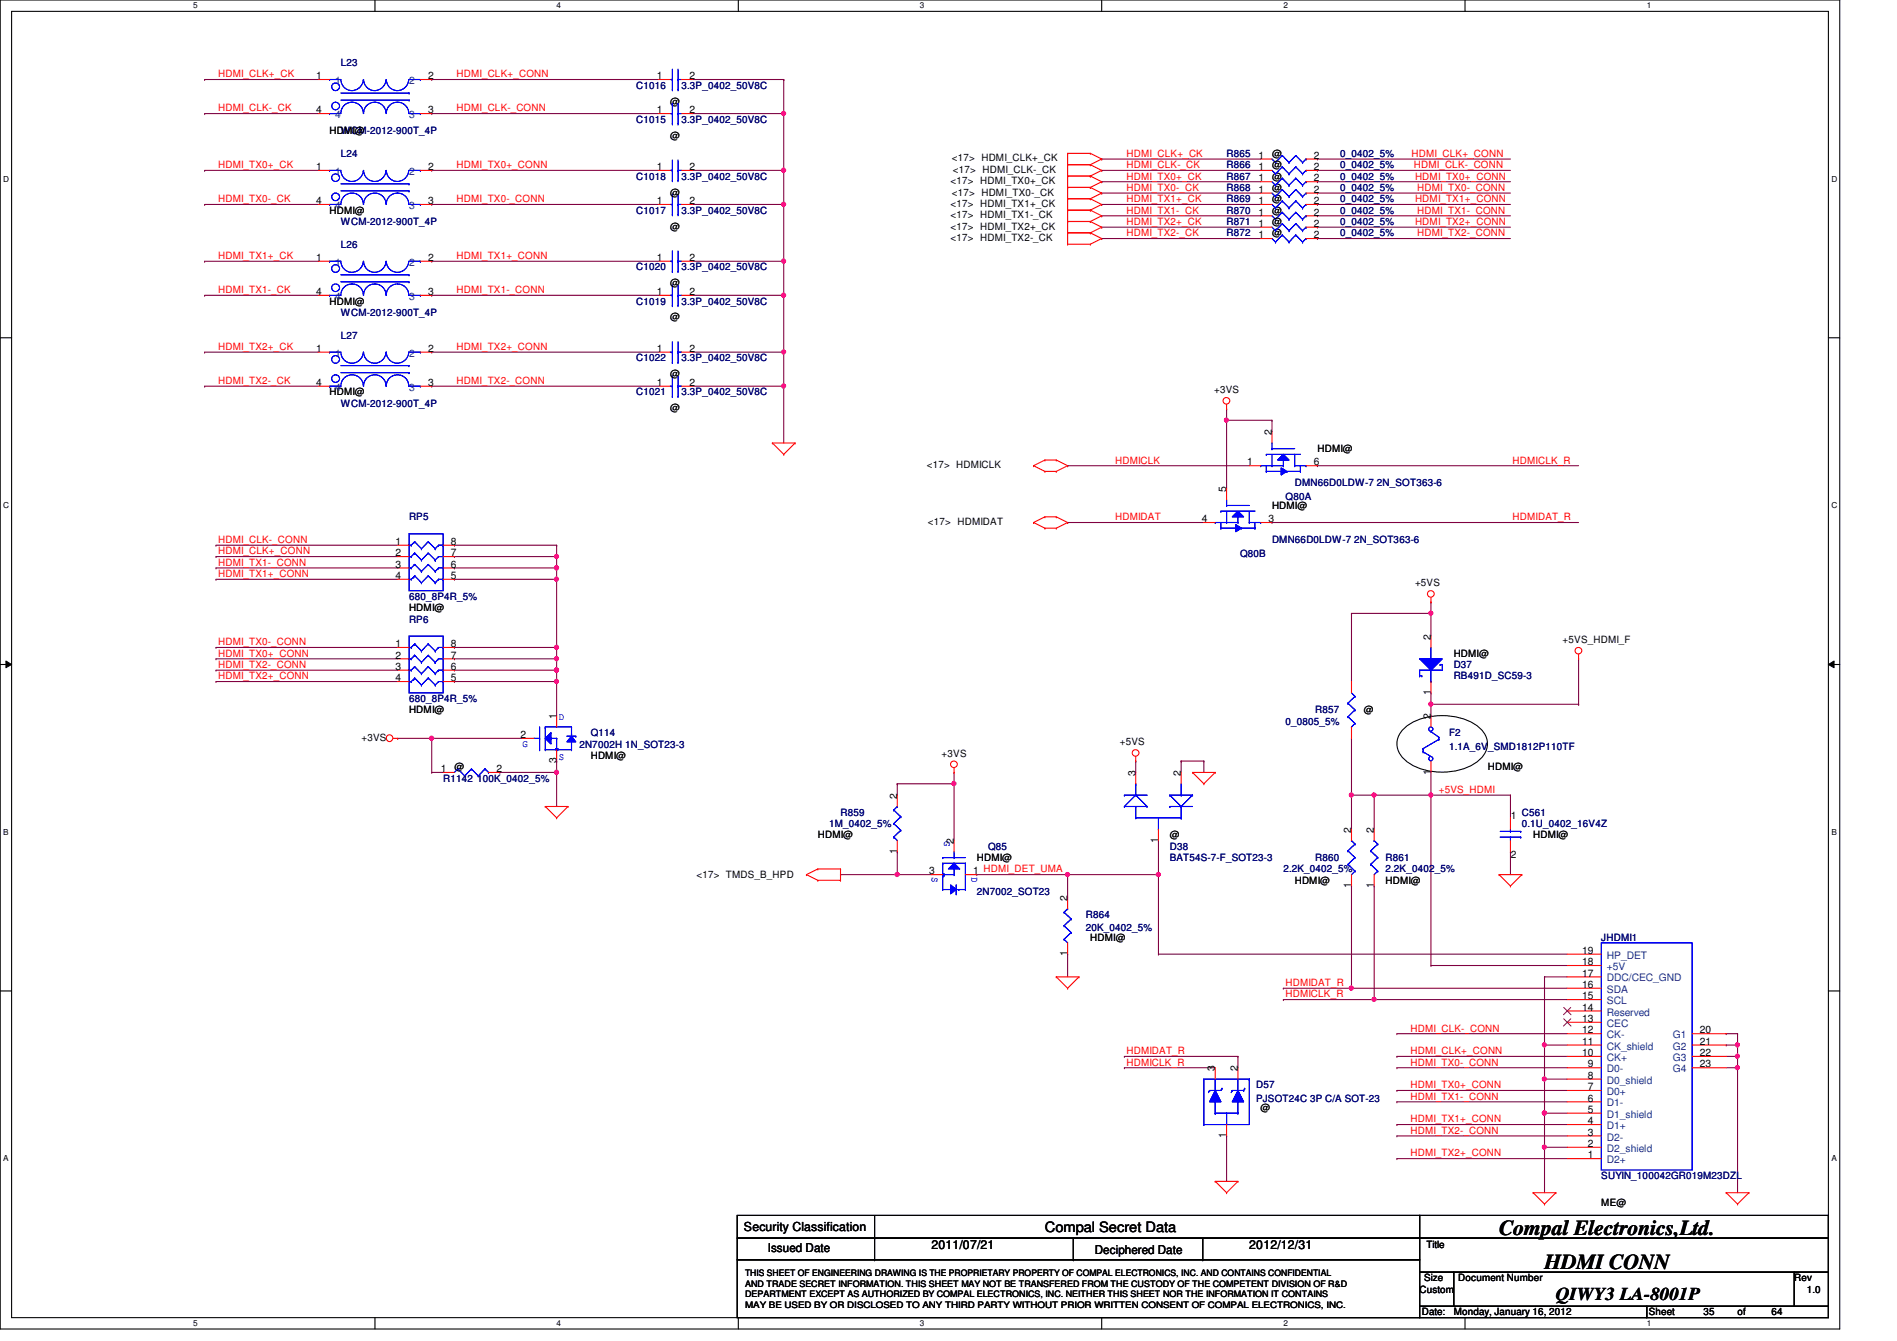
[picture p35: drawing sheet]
<svg xmlns="http://www.w3.org/2000/svg" width="297mm" height="210mm" viewBox="0 0 297 210" stroke-linecap="round" stroke-linejoin="round" font-family="sans-serif">
<defs><g id="words">
<g font-size="3.3">
<text x="234.7" y="193.3">Compal Electronics,Ltd.</text>
<text x="241.8" y="198.6">HDMI CONN</text>
</g>
<text font-size="2.8" x="243.6" y="203.5">QIWY3 LA-8001P</text>
<text font-size="2.2" x="163.6" y="192.8">Compal Secret Data</text>
<g font-size="1.9">
<text x="116.5" y="192.7">Security Classification</text>
<text x="120.2" y="196">Issued Date</text>
<text x="145.8" y="195.6">2011/07/21</text>
<text x="171.4" y="196.2">Deciphered Date</text>
<text x="195.6" y="195.6">2012/12/31</text>
</g>
<g font-size="1.6" fill="#000080">
<text x="53.4" y="10.3">L23</text>
<text x="99.6" y="13.9">C1016</text>
<text x="106.7" y="13.9">3.3P_0402_50V8C</text>
<text x="53.4" y="21">WCM-2012-900T_4P</text>
<text x="99.6" y="19.2">C1015</text>
<text x="106.7" y="19.2">3.3P_0402_50V8C</text>
<text x="53.4" y="24.6">L24</text>
<text x="99.6" y="28.1">C1018</text>
<text x="106.7" y="28.1">3.3P_0402_50V8C</text>
<text x="192.1" y="24.6">R865</text>
<text x="192.1" y="29.9">R868</text>
<text x="192.1" y="28.1">R867</text>
<text x="192.1" y="26.3">R866</text>
<text x="209.8" y="24.6">0_0402_5%</text>
<text x="209.8" y="29.9">0_0402_5%</text>
<text x="209.8" y="28.1">0_0402_5%</text>
<text x="209.8" y="26.3">0_0402_5%</text>
<text x="53.4" y="35.2">WCM-2012-900T_4P</text>
<text x="99.6" y="33.4">C1017</text>
<text x="106.7" y="33.4">3.3P_0402_50V8C</text>
<text x="192.1" y="33.4">R870</text>
<text x="192.1" y="31.7">R869</text>
<text x="192.1" y="35.2">R871</text>
<text x="209.8" y="33.4">0_0402_5%</text>
<text x="209.8" y="31.7">0_0402_5%</text>
<text x="209.8" y="35.2">0_0402_5%</text>
<text x="53.4" y="38.8">L26</text>
<text x="192.1" y="37">R872</text>
<text x="209.8" y="37">0_0402_5%</text>
<text x="99.6" y="47.7">C1019</text>
<text x="99.6" y="42.3">C1020</text>
<text x="106.7" y="47.7">3.3P_0402_50V8C</text>
<text x="106.7" y="42.3">3.3P_0402_50V8C</text>
<text x="53.4" y="53">L27</text>
<text x="53.4" y="49.4">WCM-2012-900T_4P</text>
<text x="99.6" y="56.6">C1022</text>
<text x="106.7" y="56.6">3.3P_0402_50V8C</text>
<text x="53.4" y="63.7">WCM-2012-900T_4P</text>
<text x="99.6" y="61.9">C1021</text>
<text x="106.7" y="61.9">3.3P_0402_50V8C</text>
<text x="202.7" y="76.1">DMN66D0LDW-7 2N_SOT363-6</text>
<text x="64" y="81.4">RP5</text>
<text x="201.3" y="78.2">Q80A</text>
<text x="194.2" y="87.1">Q80B</text>
<text x="199.2" y="85">DMN66D0LDW-7 2N_SOT363-6</text>
<text x="64" y="93.9">680_8P4R_5%</text>
<text x="64" y="97.5">RP6</text>
<text x="227.6" y="104.6">D37</text>
<text x="227.6" y="106.3">RB491D_SC59-3</text>
<text x="64" y="109.9">680_8P4R_5%</text>
<text x="201.3" y="113.5">0_0805_5%</text>
<text x="205.9" y="111.7">R857</text>
<text x="90.7" y="117">2N7002H 1N_SOT23-3</text>
<text x="92.5" y="115.2">Q114</text>
<text x="226.9" y="115.2">F2</text>
<text x="226.9" y="117.3">1.1A_6V_SMD1812P110TF</text>
<text x="69.4" y="122.3">R1142 100K_0402_5%</text>
<text x="129.8" y="129.5">1M_0402_5%</text>
<text x="131.6" y="127.7">R859</text>
<text x="238.3" y="127.7">C561</text>
<text x="238.3" y="129.5">0.1U_0402_16V4Z</text>
<text x="154.7" y="133">Q85</text>
<text x="183.2" y="133">D38</text>
<text x="183.2" y="134.8">BAT54S-7-F_SOT23-3</text>
<text x="201" y="136.6">2.2K_0402_5%</text>
<text x="205.9" y="134.8">R860</text>
<text x="217" y="134.8">R861</text>
<text x="217" y="136.6">2.2K_0402_5%</text>
<text x="152.9" y="140.1">2N7002_SOT23</text>
<text x="170" y="143.7">R864</text>
<text x="170" y="145.8">20K_0402_5%</text>
<text x="250.7" y="147.2">JHDMI1</text>
<text x="196.7" y="170.3">D57</text>
<text x="196.7" y="172.5">PJSOT24C 3P C/A SOT-23</text>
<text x="250.7" y="184.6">SUYIN_100042GR019M23DZL</text>
</g>
<g font-size="1.6" fill="#f00">
<text x="34.2" y="17.4">HDMI_CLK-_CK</text>
<text x="34.2" y="12.1">HDMI_CLK+_CK</text>
<text x="71.5" y="12.1">HDMI_CLK+_CONN</text>
<text x="71.5" y="17.4">HDMI_CLK-_CONN</text>
<text x="34.2" y="26.3">HDMI_TX0+_CK</text>
<text x="71.5" y="26.3">HDMI_TX0+_CONN</text>
<text x="176.4" y="26.3">HDMI_CLK-_CK</text>
<text x="176.4" y="28.1">HDMI_TX0+_CK</text>
<text x="176.4" y="29.9">HDMI_TX0-_CK</text>
<text x="176.4" y="24.6">HDMI_CLK+_CK</text>
<text x="221" y="24.6">HDMI_CLK+_CONN</text>
<text x="221.4" y="26.3">HDMI_CLK-_CONN</text>
<text x="221.6" y="28.1">HDMI_TX0+_CONN</text>
<text x="221.9" y="29.9">HDMI_TX0-_CONN</text>
<text x="34.2" y="31.7">HDMI_TX0-_CK</text>
<text x="71.5" y="31.7">HDMI_TX0-_CONN</text>
<text x="176.4" y="31.7">HDMI_TX1+_CK</text>
<text x="176.4" y="33.4">HDMI_TX1-_CK</text>
<text x="176.4" y="35.2">HDMI_TX2+_CK</text>
<text x="221.6" y="35.2">HDMI_TX2+_CONN</text>
<text x="221.6" y="31.7">HDMI_TX1+_CONN</text>
<text x="221.9" y="33.4">HDMI_TX1-_CONN</text>
<text x="34.2" y="40.6">HDMI_TX1+_CK</text>
<text x="71.5" y="40.6">HDMI_TX1+_CONN</text>
<text x="176.4" y="37">HDMI_TX2-_CK</text>
<text x="221.9" y="37">HDMI_TX2-_CONN</text>
<text x="34.2" y="45.9">HDMI_TX1-_CK</text>
<text x="71.5" y="45.9">HDMI_TX1-_CONN</text>
<text x="34.2" y="54.8">HDMI_TX2+_CK</text>
<text x="71.5" y="54.8">HDMI_TX2+_CONN</text>
<text x="34.2" y="60.1">HDMI_TX2-_CK</text>
<text x="71.5" y="60.1">HDMI_TX2-_CONN</text>
<text x="174.6" y="72.6">HDMICLK</text>
<text x="236.9" y="72.6">HDMICLK_R</text>
<text x="174.6" y="81.4">HDMIDAT</text>
<text x="236.9" y="81.4">HDMIDAT_R</text>
<text x="34.2" y="85">HDMI_CLK-_CONN</text>
<text x="34.2" y="86.8">HDMI_CLK+_CONN</text>
<text x="34.2" y="88.6">HDMI_TX1-_CONN</text>
<text x="34.2" y="90.3">HDMI_TX1+_CONN</text>
<text x="34.2" y="101">HDMI_TX0-_CONN</text>
<text x="34.2" y="102.8">HDMI_TX0+_CONN</text>
<text x="34.2" y="104.6">HDMI_TX2-_CONN</text>
<text x="34.2" y="106.3">HDMI_TX2+_CONN</text>
<text x="225.3" y="124.1">+5VS_HDMI</text>
<text x="201.3" y="154.3">HDMIDAT_R</text>
<text x="201.3" y="156.1">HDMICLK_R</text>
<text x="220.8" y="161.5">HDMI_CLK-_CONN</text>
<text x="176.4" y="165">HDMIDAT_R</text>
<text x="176.4" y="166.8">HDMICLK_R</text>
<text x="220.8" y="165">HDMI_CLK+_CONN</text>
<text x="220.8" y="166.8">HDMI_TX0-_CONN</text>
<text x="220.8" y="170.3">HDMI_TX0+_CONN</text>
<text x="220.8" y="172.1">HDMI_TX1-_CONN</text>
<text x="220.8" y="175.7">HDMI_TX1+_CONN</text>
<text x="220.8" y="177.5">HDMI_TX2-_CONN</text>
<text x="220.8" y="181">HDMI_TX2+_CONN</text>
</g>
<g font-size="1.6">
<text x="49.5" y="12.4">1</text>
<text x="49.5" y="17.7">4</text>
<text x="67.1" y="17.7">3</text>
<text x="67.1" y="12.4">2</text>
<text x="102.8" y="12.4">1</text>
<text x="102.8" y="17.7">1</text>
<text x="104.9" y="16.4">@</text>
<text x="107.9" y="12.4">2</text>
<text x="107.9" y="17.7">2</text>
<text x="51.6" y="21">HDMI@</text>
<text x="104.9" y="21.7">@</text>
<text x="49.5" y="26.6">1</text>
<text x="67.1" y="26.6">2</text>
<text x="102.8" y="26.6">1</text>
<text x="107.9" y="26.6">2</text>
<text x="148.8" y="28.8">&lt;17&gt; HDMI_TX0+_CK</text>
<text x="149.1" y="25.3">&lt;17&gt; HDMI_CLK+_CK</text>
<text x="149.2" y="27.1">&lt;17&gt; HDMI_CLK-_CK</text>
<text x="197.1" y="24.8">1</text>
<text x="197.1" y="28.4">1</text>
<text x="197.1" y="26.6">1</text>
<text x="199.2" y="24.6">@</text>
<text x="199.2" y="29.9">@</text>
<text x="199.2" y="28.1">@</text>
<text x="199.2" y="26.3">@</text>
<text x="205.7" y="24.8">2</text>
<text x="205.7" y="28.4">2</text>
<text x="205.7" y="26.6">2</text>
<text x="49.5" y="32">4</text>
<text x="51.6" y="33.4">HDMI@</text>
<text x="67.1" y="32">3</text>
<text x="102.8" y="32">1</text>
<text x="104.9" y="35.9">@</text>
<text x="104.9" y="30.6">@</text>
<text x="107.9" y="32">2</text>
<text x="148.8" y="32.4">&lt;17&gt; HDMI_TX1+_CK</text>
<text x="148.8" y="34.2">&lt;17&gt; HDMI_TX1-_CK</text>
<text x="148.8" y="35.9">&lt;17&gt; HDMI_TX2+_CK</text>
<text x="149.1" y="30.6">&lt;17&gt; HDMI_TX0-_CK</text>
<text x="197.1" y="33.7">1</text>
<text x="197.1" y="32">1</text>
<text x="197.1" y="30.2">1</text>
<text x="197.1" y="35.5">1</text>
<text x="199.2" y="33.4">@</text>
<text x="199.2" y="31.7">@</text>
<text x="199.2" y="35.2">@</text>
<text x="205.7" y="33.7">2</text>
<text x="205.7" y="32">2</text>
<text x="205.7" y="30.2">2</text>
<text x="205.7" y="35.5">2</text>
<text x="49.5" y="40.9">1</text>
<text x="67.1" y="40.9">2</text>
<text x="102.8" y="40.9">1</text>
<text x="107.9" y="40.9">2</text>
<text x="148.8" y="37.7">&lt;17&gt; HDMI_TX2-_CK</text>
<text x="197.1" y="37.3">1</text>
<text x="199.2" y="37">@</text>
<text x="205.7" y="37.3">2</text>
<text x="49.5" y="46.2">4</text>
<text x="51.6" y="47.7">HDMI@</text>
<text x="67.1" y="46.2">3</text>
<text x="102.8" y="46.2">1</text>
<text x="104.9" y="44.8">@</text>
<text x="107.9" y="46.2">2</text>
<text x="104.9" y="50.2">@</text>
<text x="49.5" y="55.1">1</text>
<text x="67.1" y="55.1">2</text>
<text x="102.8" y="55.1">1</text>
<text x="104.9" y="59.1">@</text>
<text x="107.9" y="55.1">2</text>
<text x="49.5" y="60.4">4</text>
<text x="51.6" y="61.9">HDMI@</text>
<text x="67.1" y="60.4">3</text>
<text x="102.8" y="60.4">1</text>
<text x="104.9" y="64.4">@</text>
<text x="107.9" y="60.4">2</text>
<text x="190.1" y="61.6">+3VS</text>
<text x="199.1" y="68.1" transform="rotate(-90 199.1 68.1)">2</text>
<text x="206.3" y="70.8">HDMI@</text>
<text x="145.1" y="73.3">&lt;17&gt; HDMICLK</text>
<text x="192" y="77" transform="rotate(-90 192 77)">5</text>
<text x="195.3" y="72.9">1</text>
<text x="205.7" y="72.9">6</text>
<text x="145.3" y="82.2">&lt;17&gt; HDMIDAT</text>
<text x="188.2" y="81.7">4</text>
<text x="198.6" y="81.7">3</text>
<text x="199.2" y="79.7">HDMI@</text>
<text x="61.9" y="85.3">1</text>
<text x="61.9" y="87.1">2</text>
<text x="61.9" y="88.9">3</text>
<text x="70.6" y="85.3">8</text>
<text x="70.6" y="87.1">7</text>
<text x="70.6" y="88.9">6</text>
<text x="61.9" y="90.6">4</text>
<text x="64" y="95.7">HDMI@</text>
<text x="70.6" y="90.6">5</text>
<text x="221.6" y="91.8">+5VS</text>
<text x="61.9" y="101.3">1</text>
<text x="70.6" y="101.3">8</text>
<text x="224" y="100.1" transform="rotate(-90 224 100.1)">2</text>
<text x="244.7" y="100.7">+5VS_HDMI_F</text>
<text x="61.9" y="103.1">2</text>
<text x="61.9" y="104.9">3</text>
<text x="61.9" y="106.6">4</text>
<text x="70.6" y="103.1">7</text>
<text x="70.6" y="104.9">6</text>
<text x="70.6" y="106.6">5</text>
<text x="227.6" y="102.8">HDMI@</text>
<text x="64" y="111.7">HDMI@</text>
<text x="87.1" y="112.6" transform="rotate(-90 87.1 112.6)">1</text>
<text x="213.6" y="111.7">@</text>
<text x="224" y="112.6" transform="rotate(-90 224 112.6)">2</text>
<text x="224" y="108.8" transform="rotate(-90 224 108.8)">1</text>
<text x="56.6" y="116">+3VS</text>
<text x="81.5" y="115.5">2</text>
<text x="87.1" y="119.5" transform="rotate(-90 87.1 119.5)">3</text>
<text x="92.5" y="118.8">HDMI@</text>
<text x="147.4" y="118.4">+3VS</text>
<text x="175.3" y="116.7">+5VS</text>
<text x="69" y="120.9">1</text>
<text x="71.2" y="120.6">@</text>
<text x="77.7" y="120.9">2</text>
<text x="140.5" y="125" transform="rotate(-90 140.5 125)">2</text>
<text x="177.8" y="121.5" transform="rotate(-90 177.8 121.5)">3</text>
<text x="184.9" y="121.5" transform="rotate(-90 184.9 121.5)">2</text>
<text x="224" y="121.2" transform="rotate(-90 224 121.2)">1</text>
<text x="233" y="120.6">HDMI@</text>
<text x="128.1" y="131.2">HDMI@</text>
<text x="181.4" y="131.9" transform="rotate(-90 181.4 131.9)">1</text>
<text x="183.2" y="131.2">@</text>
<text x="211.6" y="130.3" transform="rotate(-90 211.6 130.3)">2</text>
<text x="215.1" y="130.3" transform="rotate(-90 215.1 130.3)">2</text>
<text x="236.6" y="128.2">1</text>
<text x="240.1" y="131.2">HDMI@</text>
<text x="109" y="137.5">&lt;17&gt; TMDS_B_HPD</text>
<text x="140.5" y="133.7" transform="rotate(-90 140.5 133.7)">1</text>
<text x="145.5" y="136.9">3</text>
<text x="149.3" y="132.1" transform="rotate(-90 149.3 132.1)">2</text>
<text x="152.4" y="136.9">1 HDMI_DET_UMA</text>
<text x="152.9" y="134.8">HDMI@</text>
<text x="236.6" y="134.2">2</text>
<text x="167.1" y="141" transform="rotate(-90 167.1 141)">2</text>
<text x="202.7" y="138.3">HDMI@</text>
<text x="211.6" y="139" transform="rotate(-90 211.6 139)">1</text>
<text x="215.1" y="139" transform="rotate(-90 215.1 139)">1</text>
<text x="217" y="138.3">HDMI@</text>
<text x="167.1" y="149.7" transform="rotate(-90 167.1 149.7)">1</text>
<text x="170.7" y="147.2">HDMI@</text>
<text x="247.7" y="149.3">19</text>
<text x="247.7" y="154.6">16</text>
<text x="247.7" y="152.9">17</text>
<text x="247.7" y="151.1">18</text>
<text x="247.7" y="161.8">12</text>
<text x="247.7" y="160">13</text>
<text x="247.7" y="158.2">14</text>
<text x="247.7" y="156.4">15</text>
<text x="266.2" y="161.8">20</text>
<text x="190.2" y="167.7" transform="rotate(-90 190.2 167.7)">3</text>
<text x="193.8" y="167.7" transform="rotate(-90 193.8 167.7)">2</text>
<text x="247.7" y="165.3">10</text>
<text x="247.7" y="163.5">11</text>
<text x="248.6" y="167.1">9</text>
<text x="266.2" y="163.5">21</text>
<text x="266.2" y="165.3">22</text>
<text x="266.2" y="167.1">23</text>
<text x="197.4" y="173.9">@</text>
<text x="248.6" y="172.4">6</text>
<text x="248.6" y="170.6">7</text>
<text x="248.6" y="168.9">8</text>
<text x="192" y="178.1" transform="rotate(-90 192 178.1)">1</text>
<text x="248.6" y="179.5">2</text>
<text x="248.6" y="177.8">3</text>
<text x="248.6" y="176">4</text>
<text x="248.6" y="174.2">5</text>
<text x="248.6" y="181.3">1</text>
<text x="250.7" y="188.8">ME@</text>
<text x="223.3" y="195.4">Title</text>
<text x="222.3" y="202.4">Custom</text>
<text x="223" y="200.6">Size</text>
<text x="228.3" y="200.6">Document Number</text>
<text x="281" y="200.6">Rev</text>
<text x="282.9" y="202.4">1.0</text>
<text x="222.6" y="205.9">Date:</text>
<text x="227.6" y="205.9">Monday, January 16, 2012</text>
<text x="258.2" y="205.9">Sheet</text>
<text x="266.7" y="205.9">35</text>
<text x="272.1" y="205.9">of</text>
<text x="277.4" y="205.9">64</text>
</g>
<g font-size="1.6" fill="#004080">
<text x="52.5" y="13.2">1</text>
<text x="64" y="13.2">2</text>
<text x="52.5" y="18.5">4</text>
<text x="64" y="18.5">3</text>
<text x="52.5" y="27.4">1</text>
<text x="64" y="27.4">2</text>
<text x="52.5" y="32.7">4</text>
<text x="64" y="32.7">3</text>
<text x="52.5" y="41.6">1</text>
<text x="64" y="41.6">2</text>
<text x="52.5" y="46.9">4</text>
<text x="64" y="46.9">3</text>
<text x="52.5" y="55.8">1</text>
<text x="64" y="55.8">2</text>
<text x="52.5" y="61.2">4</text>
<text x="64" y="61.2">3</text>
<text x="251.6" y="155.4">SDA</text>
<text x="251.6" y="153.6">DDC/CEC_GND</text>
<text x="251.6" y="151.8">+5V</text>
<text x="251.6" y="150.1">HP_DET</text>
<text x="251.6" y="160.7">CEC</text>
<text x="251.6" y="159">Reserved</text>
<text x="251.6" y="157.2">SCL</text>
<text x="251.6" y="167.9">D0-</text>
<text x="251.6" y="166.1">CK+</text>
<text x="251.6" y="164.3">CK_shield</text>
<text x="251.6" y="162.5">CK-</text>
<text x="261.9" y="162.5">G1</text>
<text x="261.9" y="164.3">G2</text>
<text x="261.9" y="166.1">G3</text>
<text x="261.9" y="167.9">G4</text>
<text x="251.6" y="173.2">D1-</text>
<text x="251.6" y="171.4">D0+</text>
<text x="251.6" y="169.6">D0_shield</text>
<text x="251.6" y="178.5">D2-</text>
<text x="251.6" y="176.7">D1+</text>
<text x="251.6" y="175">D1_shield</text>
<text x="251.6" y="182.1">D2+</text>
<text x="251.6" y="180.3">D2_shield</text>
</g>
<g font-size="1.6" fill="#00f">
<text x="87.5" y="112.7">D</text>
<text x="81.8" y="117">G</text>
<text x="87.5" y="118.9">S</text>
<text x="147.9" y="131.6" transform="rotate(90 147.9 131.6)">G</text>
<text x="145.9" y="137.2" transform="rotate(90 145.9 137.2)">S</text>
<text x="152.1" y="137.2" transform="rotate(90 152.1 137.2)">D</text>
</g>
<g font-size="1.4">
<text x="116.7" y="199.7">THIS SHEET OF ENGINEERING DRAWING IS THE PROPRIETARY PROPERTY OF COMPAL ELECTRONICS, INC. AND CONTAINS CONFIDENTIAL</text>
<text x="116.7" y="201.4">AND TRADE SECRET INFORMATION. THIS SHEET MAY NOT BE TRANSFERED FROM THE CUSTODY OF THE COMPETENT DIVISION OF R&amp;D</text>
<text x="116.7" y="203">DEPARTMENT EXCEPT AS AUTHORIZED BY COMPAL ELECTRONICS, INC. NEITHER THIS SHEET NOR THE INFORMATION IT CONTAINS</text>
<text x="116.7" y="204.7">MAY BE USED BY OR DISCLOSED TO ANY THIRD PARTY WITHOUT PRIOR WRITTEN CONSENT OF COMPAL ELECTRONICS, INC.</text>
</g>
<g font-size="1.3">
<text x="30.3" y="1.3">5</text>
<text x="87.2" y="1.3">4</text>
<text x="144.1" y="1.3">3</text>
<text x="201" y="1.3">2</text>
<text x="257.8" y="1.3">1</text>
<text x=".5" y="28.4">D</text>
<text x="286.8" y="28.4">D</text>
<text x=".5" y="79.5">C</text>
<text x="286.8" y="79.5">C</text>
<text x=".5" y="130.7">B</text>
<text x="286.8" y="130.7">B</text>
<text x=".5" y="181.8">A</text>
<text x="286.8" y="181.8">A</text>
<text x="30.3" y="207.6">5</text>
<text x="87.2" y="207.6">4</text>
<text x="144.1" y="207.6">3</text>
<text x="201" y="207.6">2</text>
<text x="257.8" y="207.6">1</text>
</g>
</g></defs>
<path d="M0 0h288.1v208h-288.1zM1.8 1.8h284.5v204.4h-284.5z" fill="none" stroke="#000" stroke-width=".17"/>
<g fill="#fff">
<path d="M30.3 .2h.6v1.4h-.6z"/>
<path d="M30.3 206.4h.6v1.4h-.6z"/>
</g>
<path d="M58.7 0v1.8M58.7 206.2v1.8" fill="none" stroke="#000" stroke-width=".17"/>
<g fill="#fff">
<path d="M87.2 .2h.6v1.4h-.6z"/>
<path d="M87.2 206.4h.6v1.4h-.6z"/>
</g>
<path d="M115.6 0v1.8M115.6 206.2v1.8" fill="none" stroke="#000" stroke-width=".17"/>
<g fill="#fff">
<path d="M144.1 .2h.6v1.4h-.6z"/>
<path d="M144.1 206.4h.6v1.4h-.6z"/>
</g>
<path d="M172.5 0v1.8M172.5 206.2v1.8" fill="none" stroke="#000" stroke-width=".17"/>
<g fill="#fff">
<path d="M201 .2h.6v1.4h-.6z"/>
<path d="M201 206.4h.6v1.4h-.6z"/>
</g>
<path d="M229.4 0v1.8M229.4 206.2v1.8" fill="none" stroke="#000" stroke-width=".17"/>
<g fill="#fff">
<path d="M257.8 .2h.7v1.4h-.7z"/>
<path d="M257.8 206.4h.7v1.4h-.7z"/>
<path d="M.5 27.3h.9v1.4h-.9z"/>
<path d="M286.8 27.3h.9v1.4h-.9z"/>
<path d="M.5 78.4h.9v1.4h-.9z"/>
<path d="M286.8 78.4h.9v1.4h-.9z"/>
</g>
<path d="M0 52.9h1.8M286.3 52.9h1.8" fill="none" stroke="#000" stroke-width=".17"/>
<g fill="#fff">
<path d="M.5 129.5h.8v1.4h-.8z"/>
<path d="M286.8 129.5h.8v1.4h-.8z"/>
</g>
<path d="M0 104h1.8M286.3 104h1.8" fill="none" stroke="#000" stroke-width=".17"/>
<path d="M.9 103.5l.9 .5-.9 .5zM286.3 104l.9-.5v1z" fill="#000"/>
<path d="M.9 103.5l.9 .5-.9 .5zM286.3 104l.9-.5v1z" fill="none" stroke="#000" stroke-width=".16"/>
<g fill="#fff">
<path d="M.5 180.6h.8v1.4h-.8z"/>
<path d="M286.8 180.6h.8v1.4h-.8z"/>
</g>
<path d="M0 155.1h1.8M286.3 155.1h1.8" fill="none" stroke="#000" stroke-width=".17"/>
<path d="M211.6 154.7h.1M211.6 154.7h33.8" fill="none" stroke="#800040" stroke-width=".17"/>
<circle cx="211.6" cy="154.7" r=".32" fill="#f0f"/>
<circle cx="211.6" cy="154.7" r=".32" fill="none" stroke="#f0f" stroke-width=".17"/>
<path d="M215.2 138.7h.1M215.2 138.7v17.8M224.1 124.5h.1M224.1 124.5v26.6" fill="none" stroke="#800040" stroke-width=".17"/>
<circle cx="224" cy="124.4" r=".32" fill="#f0f"/>
<circle cx="224" cy="124.4" r=".32" fill="none" stroke="#f0f" stroke-width=".17"/>
<path d="M215.2 124.5h.1M215.2 124.5v5.3" fill="none" stroke="#800040" stroke-width=".17"/>
<circle cx="215.2" cy="124.4" r=".32" fill="#f0f"/>
<circle cx="215.2" cy="124.4" r=".32" fill="none" stroke="#f0f" stroke-width=".17"/>
<path d="M224.1 96h.1M224.1 96v3.6M211.6 124.5h.1M211.6 124.5h12.5M211.6 124.5v5.3M215.2 124.5h.1M224.1 151.1h.1M224.1 151.1h21.3" fill="none" stroke="#800040" stroke-width=".17"/>
<circle cx="211.6" cy="124.4" r=".32" fill="#f0f"/>
<circle cx="211.6" cy="124.4" r=".32" fill="none" stroke="#f0f" stroke-width=".17"/>
<g fill="none" stroke="#800040" stroke-width=".17">
<path d="M32 17.8h.1M32 12.4h.1M32 12.4h17.8M32 17.8h17.8M67.6 12.4h.1M67.6 17.8h.1M67.6 12.4h35.6M67.6 17.8h35.6M32 26.7h.1M32 32h.1M32 26.7h17.8M32 32h17.8"/>
<path d="M67.6 26.7h.1M67.6 32h.1M67.6 26.7h35.6M67.6 32h35.6M32 40.9h.1M32 46.2h.1M32 55.1h.1M32 46.2h17.8M32 40.9h17.8M32 55.1h17.8M67.6 46.2h.1M67.6 40.9h.1"/>
<path d="M67.6 55.1h.1M67.6 46.2h35.6M67.6 40.9h35.6M67.6 55.1h35.6M32 60.5h.1M32 60.5h17.8M67.6 60.5h.1M67.6 60.5h35.6M211.6 96h.1M211.6 96v10.7M224.1 94.2h.1M224.1 94.2v1.8h-12.5"/>
<path d="M177.8 119.1h.1M177.8 119.1v1.8M185 119.1h.1M185 119.1h3.5M185 119.1v1.8M188.5 119.1h.1M188.5 119.1v1.8M211.6 115.6h.1M211.6 115.6v8.9M181.4 136.9h.1M181.4 136.9v12.5M224.1 124.5h.1"/>
<path d="M224.1 124.5h12.4M236.5 124.5h.1M236.5 133.3h.1M236.5 124.5v3.5M236.5 133.3v3.6M201 154.7h.1M201 154.7h10.6"/>
</g>
<circle cx="224" cy="96" r=".32" fill="#f0f"/>
<circle cx="224" cy="96" r=".32" fill="none" stroke="#f0f" stroke-width=".17"/>
<path d="M211.6 138.7h.1M211.6 138.7v16M215.2 156.5h.1M215.2 156.5h30.2" fill="none" stroke="#800040" stroke-width=".17"/>
<circle cx="215.2" cy="156.4" r=".32" fill="#f0f"/>
<circle cx="215.2" cy="156.4" r=".32" fill="none" stroke="#f0f" stroke-width=".17"/>
<g fill="none" stroke="#800040" stroke-width=".17">
<path d="M201 156.5h.1M201 156.5h14.2M218.7 161.8h.1M218.7 165.4h.1M218.7 167.1h.1M218.7 170.7h.1M218.7 172.5h.1M218.7 176h.1M218.7 177.8h.1M218.7 161.8h26.7M218.7 165.4h26.7M218.7 167.1h26.7"/>
<path d="M218.7 170.7h26.7M218.7 172.5h26.7M218.7 176h26.7M218.7 177.8h26.7M241.8 163.6h.1M241.8 163.6h3.6M241.8 163.6v5.3M218.7 181.4h.1M218.7 181.4h26.7"/>
</g>
<circle cx="241.8" cy="163.5" r=".32" fill="#f0f"/>
<circle cx="241.8" cy="163.5" r=".32" fill="none" stroke="#f0f" stroke-width=".17"/>
<path d="M241.8 168.9h.1M241.8 168.9h3.6M241.8 168.9v5.3" fill="none" stroke="#800040" stroke-width=".17"/>
<circle cx="241.8" cy="174.2" r=".32" fill="#f0f"/>
<circle cx="241.8" cy="174.2" r=".32" fill="none" stroke="#f0f" stroke-width=".17"/>
<circle cx="241.8" cy="168.9" r=".32" fill="#f0f"/>
<circle cx="241.8" cy="168.9" r=".32" fill="none" stroke="#f0f" stroke-width=".17"/>
<path d="M241.8 174.2h.1M241.8 179.6h.1M241.8 174.2h3.6M241.8 179.6v7.1" fill="none" stroke="#800040" stroke-width=".17"/>
<circle cx="241.8" cy="179.6" r=".32" fill="#f0f"/>
<circle cx="241.8" cy="179.6" r=".32" fill="none" stroke="#f0f" stroke-width=".17"/>
<path d="M241.8 152.9h.1M241.8 152.9h3.6M241.8 152.9v10.7M241.8 179.6h.1M241.8 174.2h.1M241.8 179.6h3.6M241.8 174.2v5.4" fill="none" stroke="#800040" stroke-width=".17"/>
<circle cx="241.8" cy="174.2" r=".32" fill="#f0f"/>
<circle cx="241.8" cy="174.2" r=".32" fill="none" stroke="#f0f" stroke-width=".17"/>
<path d="M270.3 161.8h.1M270.3 163.6h.1M270.3 161.8h1.8M272.1 161.8h.1M272.1 167.1h.1M272.1 161.8v1.8h-1.8M272.1 167.1v19.6" fill="none" stroke="#800040" stroke-width=".17"/>
<circle cx="272" cy="167.1" r=".32" fill="#f0f"/>
<circle cx="272" cy="167.1" r=".32" fill="none" stroke="#f0f" stroke-width=".17"/>
<path d="M167.2 136.9h.1M167.2 136.9h14.2" fill="none" stroke="#800040" stroke-width=".17"/>
<circle cx="181.4" cy="136.9" r=".32" fill="#f0f"/>
<circle cx="181.4" cy="136.9" r=".32" fill="none" stroke="#f0f" stroke-width=".17"/>
<circle cx="167.1" cy="136.9" r=".32" fill="#f0f"/>
<circle cx="167.1" cy="136.9" r=".32" fill="none" stroke="#f0f" stroke-width=".17"/>
<path d="M192.1 65.8h.1M192.1 65.8v10.7M181.4 131.6h.1M181.4 131.6v5.3M181.4 149.4h.1M181.4 149.4h64" fill="none" stroke="#800040" stroke-width=".17"/>
<circle cx="192" cy="65.8" r=".32" fill="#f0f"/>
<circle cx="192" cy="65.8" r=".32" fill="none" stroke="#f0f" stroke-width=".17"/>
<path d="M192.1 65.8h.1M192.1 65.8h7.1M199.2 65.8h.1M199.2 65.8v1.8M206.3 72.9h.1M206.3 72.9h40.9M167.2 81.8h.1M167.2 81.8h21.3M199.2 81.8h.1M199.2 81.8h48M140.5 136.9h.1M140.5 136.9h5.3" fill="none" stroke="#800040" stroke-width=".17"/>
<circle cx="140.5" cy="136.9" r=".32" fill="#f0f"/>
<circle cx="140.5" cy="136.9" r=".32" fill="none" stroke="#f0f" stroke-width=".17"/>
<path d="M140.5 133.3h.1M140.5 122.7h.1M140.5 133.3v3.6M140.5 122.7h8.9M149.4 122.7h.1M149.4 122.7v8.9" fill="none" stroke="#800040" stroke-width=".17"/>
<circle cx="149.4" cy="122.7" r=".32" fill="#f0f"/>
<circle cx="149.4" cy="122.7" r=".32" fill="none" stroke="#f0f" stroke-width=".17"/>
<g fill="none" stroke="#800040" stroke-width=".17">
<path d="M167.2 72.9h.1M167.2 72.9h28.4M192.1 64h.1M192.1 64v1.8M87.2 104.9h.1M87.2 104.9v1.8M131.6 136.9h.1M131.6 136.9h8.9M140.5 122.7h.1M140.5 122.7v1.8M149.4 120.9h.1M149.4 120.9v1.8"/>
<path d="M152.9 136.9h.1M152.9 136.9h14.3M167.2 136.9h.1M167.2 136.9v3.6M167.2 149.4h.1M167.2 149.4v3.5"/>
</g>
<circle cx="87.1" cy="104.9" r=".32" fill="#f0f"/>
<circle cx="87.1" cy="104.9" r=".32" fill="none" stroke="#f0f" stroke-width=".17"/>
<path d="M67.6 115.6h.1M67.6 115.6h14.2" fill="none" stroke="#800040" stroke-width=".17"/>
<circle cx="67.6" cy="115.5" r=".32" fill="#f0f"/>
<circle cx="67.6" cy="115.5" r=".32" fill="none" stroke="#f0f" stroke-width=".17"/>
<path d="M71.2 88.9h.1M71.2 88.9h16" fill="none" stroke="#800040" stroke-width=".17"/>
<circle cx="87.1" cy="88.9" r=".32" fill="#f0f"/>
<circle cx="87.1" cy="88.9" r=".32" fill="none" stroke="#f0f" stroke-width=".17"/>
<path d="M71.2 104.9h.1M71.2 104.9h16" fill="none" stroke="#800040" stroke-width=".17"/>
<circle cx="87.1" cy="104.9" r=".32" fill="#f0f"/>
<circle cx="87.1" cy="104.9" r=".32" fill="none" stroke="#f0f" stroke-width=".17"/>
<path d="M87.2 85.3h.1M87.2 85.3v1.8M87.2 103.1h.1M87.2 101.3h.1M87.2 101.3v3.6" fill="none" stroke="#800040" stroke-width=".17"/>
<circle cx="87.1" cy="101.3" r=".32" fill="#f0f"/>
<circle cx="87.1" cy="101.3" r=".32" fill="none" stroke="#f0f" stroke-width=".17"/>
<path d="M87.2 88.9h.1M87.2 88.9v1.8" fill="none" stroke="#800040" stroke-width=".17"/>
<circle cx="87.1" cy="88.9" r=".32" fill="#f0f"/>
<circle cx="87.1" cy="88.9" r=".32" fill="none" stroke="#f0f" stroke-width=".17"/>
<path d="M87.2 106.7h.1M87.2 106.7v5.3M87.2 120.9h.1M87.2 120.9v5.3" fill="none" stroke="#800040" stroke-width=".17"/>
<circle cx="87.1" cy="120.9" r=".32" fill="#f0f"/>
<circle cx="87.1" cy="120.9" r=".32" fill="none" stroke="#f0f" stroke-width=".17"/>
<path d="M71.2 90.7h.1M71.2 90.7h16M87.2 87.1h.1M87.2 87.1v1.8M71.2 106.7h.1M71.2 106.7h16" fill="none" stroke="#800040" stroke-width=".17"/>
<circle cx="87.1" cy="106.7" r=".32" fill="#f0f"/>
<circle cx="87.1" cy="106.7" r=".32" fill="none" stroke="#f0f" stroke-width=".17"/>
<path d="M71.2 85.3h.1M71.2 85.3h16M87.2 90.7h.1M87.2 90.7v10.6h-16M71.2 101.3h.1" fill="none" stroke="#800040" stroke-width=".17"/>
<circle cx="87.1" cy="90.7" r=".32" fill="#f0f"/>
<circle cx="87.1" cy="90.7" r=".32" fill="none" stroke="#f0f" stroke-width=".17"/>
<path d="M71.2 87.1h.1M71.2 87.1h16" fill="none" stroke="#800040" stroke-width=".17"/>
<circle cx="87.1" cy="87.1" r=".32" fill="#f0f"/>
<circle cx="87.1" cy="87.1" r=".32" fill="none" stroke="#f0f" stroke-width=".17"/>
<path d="M71.2 103.1h.1M71.2 103.1h16" fill="none" stroke="#800040" stroke-width=".17"/>
<circle cx="87.1" cy="103.1" r=".32" fill="#f0f"/>
<circle cx="87.1" cy="103.1" r=".32" fill="none" stroke="#f0f" stroke-width=".17"/>
<g fill="none" stroke="#800040" stroke-width=".17">
<path d="M62.3 115.6h.1M62.3 115.6h5.3M67.6 115.6h.1M67.6 115.6v5.3M87.2 119.1h.1M87.2 119.1v1.8h-8.9M67.6 120.9h.1M67.6 120.9h1.8M78.3 120.9h.1M270.3 165.4h1.8M272.1 165.4h.1M272.1 163.6h.1"/>
<path d="M272.1 163.6v1.8"/>
</g>
<circle cx="272" cy="163.5" r=".32" fill="#f0f"/>
<circle cx="272" cy="163.5" r=".32" fill="none" stroke="#f0f" stroke-width=".17"/>
<path d="M270.3 167.1h1.8M272.1 167.1h.1M272.1 165.4h.1M272.1 165.4v1.7" fill="none" stroke="#800040" stroke-width=".17"/>
<circle cx="272" cy="165.3" r=".32" fill="#f0f"/>
<circle cx="272" cy="165.3" r=".32" fill="none" stroke="#f0f" stroke-width=".17"/>
<path d="M224.1 110.2h.1M224.1 110.2v1.8M224.1 110.2h23.1M247.2 110.2h.1M224.1 124.5h.1M224.1 120.9v3.6" fill="none" stroke="#800040" stroke-width=".17"/>
<circle cx="224" cy="110.2" r=".32" fill="#f0f"/>
<circle cx="224" cy="110.2" r=".32" fill="none" stroke="#f0f" stroke-width=".17"/>
<g fill="none" stroke="#800040" stroke-width=".17">
<path d="M108.5 12.4h14.2M108.5 17.8h14.2M122.7 12.4h.1M122.7 17.8h.1M122.7 12.4v14.3M108.5 26.7h14.2M122.7 26.7h.1M172.5 32h.1M172.5 37.3h.1M172.5 33.8h.1M172.5 26.7h.1M172.5 35.6h.1"/>
<path d="M172.5 28.4h.1M172.5 30.2h.1M172.5 24.9h.1M172.5 32h24.9M172.5 37.3h24.9M172.5 33.8h24.9M172.5 26.7h24.9M172.5 35.6h24.9M172.5 28.4h24.9M172.5 30.2h24.9M172.5 24.9h24.9M206.3 33.8h.1"/>
<path d="M206.3 35.6h.1M206.3 28.4h.1M206.3 30.2h.1M206.3 24.9h.1M206.3 32h.1M206.3 37.3h.1M206.3 26.7h.1M206.3 32h30.2M206.3 37.3h30.2M206.3 33.8h30.2M206.3 26.7h30.2M206.3 35.6h30.2"/>
<path d="M206.3 28.4h30.2M206.3 30.2h30.2M206.3 24.9h30.2M122.7 60.5h.1M122.7 60.5v8.8M33.8 85.3h.1M33.8 87.1h.1M33.8 88.9h.1M33.8 90.7h.1M33.8 85.3h28.5M33.8 87.1h28.5M33.8 88.9h28.5"/>
<path d="M33.8 90.7h28.5M33.8 101.3h.1M33.8 103.1h.1M33.8 104.9h.1M33.8 106.7h.1M33.8 101.3h28.5M33.8 103.1h28.5M33.8 104.9h28.5M33.8 106.7h28.5M224.1 108.5h.1M224.1 108.5v1.7M247.2 110.2h.1"/>
<path d="M247.2 103.1v7.1M176.1 165.4h.1M176.1 167.1h.1M176.1 165.4h17.7M176.1 167.1h14.2M192.1 177.8h.1M192.1 177.8v7.1M193.8 165.4h.1M193.8 165.4v1.7"/>
</g>
<circle cx="122.7" cy="17.8" r=".32" fill="#f0f"/>
<circle cx="122.7" cy="17.8" r=".32" fill="none" stroke="#f0f" stroke-width=".17"/>
<path d="M108.5 32h14.2M122.7 32h.1M122.7 26.7h.1M122.7 26.7v5.3" fill="none" stroke="#800040" stroke-width=".17"/>
<circle cx="122.7" cy="26.6" r=".32" fill="#f0f"/>
<circle cx="122.7" cy="26.6" r=".32" fill="none" stroke="#f0f" stroke-width=".17"/>
<path d="M122.7 32h.1M122.7 32v8.9M108.5 40.9h14.2M122.7 40.9h.1" fill="none" stroke="#800040" stroke-width=".17"/>
<circle cx="122.7" cy="32" r=".32" fill="#f0f"/>
<circle cx="122.7" cy="32" r=".32" fill="none" stroke="#f0f" stroke-width=".17"/>
<path d="M108.5 46.2h14.2M122.7 46.2h.1M122.7 40.9h.1M122.7 40.9v5.3" fill="none" stroke="#800040" stroke-width=".17"/>
<circle cx="122.7" cy="40.9" r=".32" fill="#f0f"/>
<circle cx="122.7" cy="40.9" r=".32" fill="none" stroke="#f0f" stroke-width=".17"/>
<path d="M108.5 55.1h14.2M122.7 55.1h.1M122.7 46.2h.1M122.7 46.2v8.9" fill="none" stroke="#800040" stroke-width=".17"/>
<circle cx="122.7" cy="46.2" r=".32" fill="#f0f"/>
<circle cx="122.7" cy="46.2" r=".32" fill="none" stroke="#f0f" stroke-width=".17"/>
<path d="M108.5 60.5h14.2M122.7 60.5h.1" fill="none" stroke="#800040" stroke-width=".17"/>
<circle cx="122.7" cy="60.4" r=".32" fill="#f0f"/>
<circle cx="122.7" cy="60.4" r=".32" fill="none" stroke="#f0f" stroke-width=".17"/>
<path d="M122.7 55.1h.1M122.7 55.1v5.4" fill="none" stroke="#800040" stroke-width=".17"/>
<circle cx="122.7" cy="55.1" r=".32" fill="#f0f"/>
<circle cx="122.7" cy="55.1" r=".32" fill="none" stroke="#f0f" stroke-width=".17"/>
<g fill="none" stroke="#f00" stroke-width=".17">
<path d="M167.2 31.1h.1M167.2 32.9h.1M167.2 34.7h.1M167.2 36.4h.1M167.2 38.2h.1M167.2 24h.1M167.2 25.8h.1M167.2 27.6h.1M167.2 29.3h.1M167.2 31.1h3.5M167.2 24v14.2M167.2 32.9h3.5"/>
<path d="M167.2 34.7h3.5M167.2 36.4h3.5M167.2 38.2h3.5M167.2 24h3.5M167.2 25.8h3.5M167.2 27.6h3.5M167.2 29.3h3.5M170.7 31.1h.1M170.7 32.9h.1M170.7 34.7h.1M170.7 36.4h.1M170.7 38.2h.1"/>
<path d="M170.7 24h.1M170.7 25.8h.1M170.7 27.6h.1M170.7 29.3h.1M170.7 31.1l1.8 .9M170.7 32.9l1.8 .9M170.7 34.7l1.8 .9M170.7 36.4l1.8 .9M170.7 24l1.8 .9M170.7 25.8l1.8 .9M170.7 27.6l1.8 .8M170.7 29.3l1.8 .9"/>
<path d="M172.5 32h.1M172.5 33.8h.1M172.5 35.6h.1M172.5 37.3h.1M172.5 24.9h.1M172.5 26.7h.1M172.5 28.4h.1M172.5 30.2h.1M172.5 32l-1.8 .9M172.5 33.8l-1.8 .9M172.5 35.6l-1.8 .8M172.5 37.3l-1.8 .9"/>
<path d="M172.5 24.9l-1.8 .9M172.5 26.7l-1.8 .9M172.5 28.4l-1.8 .9M172.5 30.2l-1.8 .9M120.9 69.3h.1M120.9 69.3h3.6M120.9 69.3l1.8 1.8M122.7 71.1h.1M124.5 69.3h.1M124.5 69.3l-1.8 1.8M161.8 72.9h.1M161.8 72.9l1.8 .9"/>
<path d="M163.6 73.8h.1M163.6 72h.1M163.6 73.8h1.8M163.6 72h1.8M163.6 72l-1.8 .9M165.4 73.8h.1M165.4 72h.1M165.4 72l1.8 .9M167.2 72.9h.1M167.2 72.9l-1.8 .9M192.1 64h.1M192.1 63.3v.7"/>
<path d="M161.8 81.8h.1M161.8 81.8l1.8 .9M163.6 82.7h.1M163.6 80.9h.1M163.6 82.7h1.8M163.6 80.9h1.8M163.6 80.9l-1.8 .9M165.4 82.7h.1M165.4 80.9h.1M165.4 80.9l1.8 .9M167.2 81.8h.1M167.2 81.8l-1.8 .9"/>
<path d="M224.1 94.2h.1M224.1 93.5v.7M61.5 115.6h.8M62.3 115.6h.1M177.8 119.1h.1M177.8 118.4v.7M247.2 103.1h.1M247.2 102.4v.7M85.4 126.2h.1M85.4 126.2h3.5M85.4 126.2l1.8 1.8M87.2 128h.1"/>
<path d="M88.9 126.2h.1M88.9 126.2l-1.7 1.8M126.3 136.9h.1M126.3 136.9l1.8 .9M128.1 136h.1M128.1 137.8h.1M128.1 136h3.5M128.1 136l-1.8 .9M128.1 137.8h3.5M131.6 137.8h.1M131.6 136h.1M131.6 136v1.8"/>
<path d="M149.4 120.9h.1M149.4 120.2v.7M186.7 120.9h.1M186.7 120.9h3.6M186.7 120.9l1.8 1.8M188.5 122.7h.1M190.3 120.9h.1M190.3 120.9l-1.8 1.8M234.7 136.9h.1M234.7 136.9h3.6M234.7 136.9l1.8 1.8M236.5 138.7h.1"/>
<path d="M238.3 136.9h.1M238.3 136.9l-1.8 1.8M165.4 152.9h.1M165.4 152.9h3.5M165.4 152.9l1.8 1.8M167.2 154.7h.1M168.9 152.9h.1M168.9 152.9l-1.7 1.8M190.3 184.9h.1M190.3 184.9h3.5M190.3 184.9l1.8 1.8M192.1 186.7h.1"/>
<path d="M193.8 184.9h.1M193.8 184.9l-1.7 1.8M240.1 186.7h.1M240.1 186.7h3.5M240.1 186.7l1.7 1.8M241.8 188.5h.1M243.6 186.7h.1M243.6 186.7l-1.8 1.8M270.3 186.7h.1M270.3 186.7h3.6M270.3 186.7l1.8 1.8M272.1 188.5h.1"/>
<path d="M273.9 186.7h.1M273.9 186.7l-1.8 1.8"/>
<circle cx="192" cy="62.7" r=".52"/>
<circle cx="224.1" cy="93" r=".52"/>
<circle cx="61" cy="115.5" r=".52"/>
<circle cx="149.4" cy="119.6" r=".52"/>
<circle cx="177.8" cy="117.9" r=".52"/>
<circle cx="247.2" cy="101.8" r=".52"/>
</g>
<g fill="none" stroke="#000" stroke-width=".17">
<path d="M220.1 113.8a10.1 10.1 0 0 1 11.4 0 3.2 3.2 0 0 1 0 5.2 9.9 9.9 0 0 1-11.4 0 3.2 3.2 0 0 1 0-5.2zM115.4 190.2h106.9v3.6h-106.9zM115.4 193.8h106.9v3.4h-106.9zM115.4 197.2h106.9v9h-106.9zM136.9 193.8h.1M136.9 197.2h.1M136.9 190.2v7M168.1 197.2h.1M168.1 193.8v3.4M188.3 197.2h.1M188.3 193.8v3.4M222.3 190.2h64v3.6h-64z"/>
<path d="M222.3 193.8h64v5.3h-64zM222.3 199.1h5.3v5.4h-5.3zM227.6 199.1h53.4v5.4h-53.4zM281 199.1h5.3v5.4h-5.3zM222.3 204.5h35.5v1.7h-35.5zM257.8 204.5h28.5v1.7h-28.5z"/>
</g>
<path d="M149.4 135.1l.9 .9h-1.8z" fill="#00f"/>
<path d="M149.4 135.1l.9 .9h-1.8z" fill="none" stroke="#00f" stroke-width=".17"/>
<path d="M148.8 138.5l.9 .7-.9 .7z" fill="#00f"/>
<g fill="none" stroke="#00f" stroke-width=".17">
<path d="M147.6 135.1h.1M147.6 136.9h.1M147.6 134.2h.1M147.6 139.2h.1M147.6 137.1h.1M147.6 135.1h3.6M147.6 135.1v4.1M147.6 136.9h1.8M147.6 134.2h3.6M147.6 139.2h1.2M147.6 136.7h.2M147.6 137.1h.2"/>
<path d="M147.8 136.7h.1M147.8 137.1h.1M147.8 136.7v.4M148.8 138.5l.9 .7-.9 .7zM148.8 139.2h.1M149.4 136.9h.1M149.4 136h.1M149.4 134.2h.1M149.4 133.3v.9M149.4 136v.9M149.7 139.9h.1M149.7 139.2h1.5"/>
<path d="M149.7 138.5v1.4M150.1 139.2h.1M151.2 135.1h.1M151.2 139.2h.1M151.2 135.1v4.1"/>
</g>
<path d="M149.4 135.1l.9 .9h-1.8z" fill="#00f"/>
<path d="M149.4 135.1l.9 .9h-1.8z" fill="none" stroke="#00f" stroke-width=".17"/>
<path d="M148.8 138.5l.9 .7-.9 .7z" fill="#00f"/>
<g fill="none" stroke="#00f" stroke-width=".17">
<path d="M104.9 12.4h.4M104.9 17.8h.4M105.3 12.4h.1M105.3 14.1h.1M105.3 17.8h.1M105.3 19.4h.1M105.3 10.8v3.3M105.3 16.2v3.2M106.2 14.1h.1M106.2 12.4h.1M106.2 19.4h.1M106.2 17.8h.1"/>
<path d="M106.2 12.4h.5M106.2 10.8v3.3M106.2 16.2v3.2M106.2 17.8h.5M104.9 32h.4M104.9 26.7h.4M105.3 32h.1M105.3 33.6h.1M105.3 26.7h.1M105.3 28.3h.1M105.3 25.1v3.2M105.3 30.4v3.2"/>
<path d="M106.2 33.6h.1M106.2 32h.1M106.2 28.3h.1M106.2 26.7h.1M106.2 25.1v3.2M106.2 30.4v3.2M106.2 32h.5M106.2 26.7h.5M199.2 33.8l.5 .5M199.2 32l.5 .6M199.7 34.3h.1M199.7 32.6h.1"/>
<path d="M200.8 33.2h.1M200.8 31.5h.1M200.8 33.2l-1.1 1.1M200.8 33.2l1 1.1M200.8 31.5l-1.1 1.1M200.8 31.5l1 1.1M201.8 34.3h.1M201.8 32.6h.1M202.9 33.2h.1M202.9 31.5h.1M202.9 33.2l-1.1 1.1M202.9 33.2l1.1 1.1"/>
<path d="M202.9 31.5l-1.1 1.1M202.9 31.5l1.1 1.1M204 34.3h.1M204 32.6h.1M204.5 33.8h.1M204.5 32h.1M204.5 33.8l-.5 .5M204.5 32l-.5 .6M51.6 55.1h1.8a1.76 1.76 0 0 0 1.7 1.8 1.76 1.76 0 0 0 1.8-1.8M51.6 55.1h.1M53.4 57.2h10.6M53.4 58.3h10.6"/>
<path d="M56.9 55.1a1.76 1.76 0 0 0 1.8 1.8 1.76 1.76 0 0 0 1.7-1.8M60.5 55.1a1.76 1.76 0 0 0 1.7 1.8 1.76 1.76 0 0 0 1.8-1.8M64 57.2h.1M64 58.3h.1M64 55.1h1.8M65.8 55.1h.1M51.6 60.5h1.8a1.76 1.76 0 0 1 1.7-1.8 1.76 1.76 0 0 1 1.8 1.8M51.6 60.5h.1M56.9 60.5a1.76 1.76 0 0 1 1.8-1.8 1.76 1.76 0 0 1 1.7 1.8M60.5 60.5a1.76 1.76 0 0 1 1.7-1.8 1.76 1.76 0 0 1 1.8 1.8M64 60.5h1.8M65.8 60.5h.1"/>
<path d="M192.1 79.1h.1M192.1 78.2v.9M190.3 81.8h.1M190.3 81.8h3.5M191.2 80h.1M191.2 80h5.3M192.1 81.8h.1M192.1 80v1.8M195.6 81.8h.1M195.6 81.8h1.8M195.6 80v1.8M197.4 81.8h.1"/>
<path d="M211.1 110.1h.1M211.1 112.2h.1M211.1 110.1l1.1 1M211.1 112.2l1.1 1M211.6 113.8h.1M211.6 108.5l.6 .5M212.2 109h.1M212.2 111.1h.1M212.2 113.2h.1M212.2 109l-1.1 1.1M212.2 111.1l-1.1 1.1M212.2 113.2l-.6 .6"/>
<path d="M147.6 135.1h.1M147.6 136.9h.1M147.6 134.2h.1M147.6 139.2h.1M147.6 137.1h.1M147.6 135.1h3.6M147.6 135.1v4.1M147.6 136.9h1.8M147.6 134.2h3.6M147.6 139.2h1.2M147.6 136.7h.2M147.6 137.1h.2"/>
<path d="M147.8 136.7h.1M147.8 137.1h.1M147.8 136.7v.4M148.8 138.5l.9 .7-.9 .7zM148.8 139.2h.1M149.4 136.9h.1M149.4 136h.1M149.4 134.2h.1M149.4 133.3v.9M149.4 136v.9M149.7 139.9h.1M149.7 139.2h1.5"/>
<path d="M149.7 138.5v1.4M150.1 139.2h.1M151.2 135.1h.1M151.2 139.2h.1M151.2 135.1v4.1M176.1 126.2h.1M176.1 124.5h.1M176.1 124.5h3.5M176.1 126.2h3.5M177.8 128h.1M177.8 126.2h.1M177.8 124.5h.1"/>
<path d="M177.8 122.7h.1M177.8 128h7.2M177.8 122.7v1.8M177.8 126.2v1.8M177.8 124.5l-1.7 1.7M177.8 124.5l1.8 1.7M179.6 126.2h.1M181.4 129.8h.1M181.4 128v1.8M183.2 124.5h.1M183.2 126.2h.1M183.2 124.5h3.5"/>
<path d="M183.2 124.5l1.8 1.7M183.2 126.2h3.5M185 126.2h.1M185 124.5h.1M185 128h.1M185 122.7v1.8M185 126.2v1.8M186.7 124.5h.1M186.7 124.5l-1.7 1.7M214.6 135.3h.1M214.6 133.2h.1M214.6 135.3l1.1 1.1"/>
<path d="M214.6 133.2l1.1 1M215.2 131.6h.1M215.2 131.6l.5 .5M215.7 136.4h.1M215.7 134.2h.1M215.7 132.1h.1M215.7 136.4l-.5 .5M215.7 134.2l-1.1 1.1M215.7 132.1l-1.1 1.1M234.9 131h3.2M234.9 130.1h3.2M236.5 130.1h.1"/>
<path d="M236.5 131h.1M236.5 129.8v.3M236.5 131v.6M238.1 131h.1M238.1 130.1h.1"/>
<circle cx="52.6" cy="59.3" r=".61"/>
<circle cx="52.6" cy="56.3" r=".61"/>
</g>
<g fill="none" stroke="#f00" stroke-width=".17">
<path d="M103.2 12.4h1.7M103.2 17.8h1.7M106.7 12.4h1.8M106.7 17.8h1.8M103.2 32h1.7M103.2 26.7h1.7M106.7 32h1.8M106.7 26.7h1.8M197.4 33.8h1.8M197.4 32h1.8M204.5 33.8h1.8M204.5 32h1.8"/>
<path d="M49.8 55.1h1.8M65.8 55.1h1.8M49.8 60.5h1.8M65.8 60.5h1.8M211.6 106.7v1.8M211.6 113.8v1.8M145.8 136.9h1.8M149.4 131.6v1.7M151.2 136.9h1.7M177.8 120.9v1.8M181.4 129.8v1.8M185 120.9v1.8"/>
<path d="M215.2 129.8v1.8M215.2 136.9v1.8M236.5 128v1.8M236.5 131.6v1.7"/>
</g>
<path d="M193 80.9l.8-.9 .9 .9z" fill="#00f"/>
<path d="M192.1 79.1h.1M192.1 79.1h3.5M191.2 82.7h.1M191.2 81.8v.9M193 80.9l.8-.9 .9 .9zM193.8 81.8h.1M193.8 80.9v.9M196.5 82.7h.1M196.5 81.8v.9" fill="none" stroke="#00f" stroke-width=".17"/>
<path d="M193.5 82.1l.9 .6-.9 .5z" fill="#00f"/>
<g fill="none" stroke="#00f" stroke-width=".17">
<path d="M192.1 79.1h.1M192.1 78.2v.9M190.3 81.8h.1M190.3 81.8h3.5M191.2 80h.1M191.2 82.7h2.3M191.2 80h5.3M192.1 81.8h.1M192.1 80v1.8M193.5 82.1l.9 .6-.9 .5zM193.5 82.7h.1M194.4 82.7h.1"/>
<path d="M194.4 82.7h2.1M195.6 81.8h.1M195.6 81.8h1.8M195.6 80v1.8M197.4 81.8h.1"/>
</g>
<path d="M193 80.9l.8-.9 .9 .9z" fill="#00f"/>
<path d="M192.1 79.1h.1M192.1 79.1h3.5M191.2 82.7h.1M191.2 81.8v.9M193 80.9l.8-.9 .9 .9zM193.8 81.8h.1M193.8 80.9v.9M196.5 82.7h.1M196.5 81.8v.9" fill="none" stroke="#00f" stroke-width=".17"/>
<path d="M193.5 82.1l.9 .6-.9 .5z" fill="#00f"/>
<g fill="none" stroke="#00f" stroke-width=".17">
<path d="M51.6 12.4h1.8a1.76 1.76 0 0 0 1.7 1.8 1.76 1.76 0 0 0 1.8-1.8M51.6 17.8h1.8a1.76 1.76 0 0 1 1.7-1.8 1.76 1.76 0 0 1 1.8 1.8M51.6 12.4h.1M51.6 17.8h.1M53.4 14.6h10.6M53.4 15.7h10.6M56.9 12.4a1.76 1.76 0 0 0 1.8 1.8 1.76 1.76 0 0 0 1.7-1.8M56.9 17.8a1.76 1.76 0 0 1 1.8-1.8 1.76 1.76 0 0 1 1.7 1.8M60.5 12.4a1.76 1.76 0 0 0 1.7 1.8 1.76 1.76 0 0 0 1.8-1.8M60.5 17.8a1.76 1.76 0 0 1 1.7-1.8 1.76 1.76 0 0 1 1.8 1.8M64 14.6h.1M64 15.7h.1"/>
<path d="M64 12.4h1.8M64 17.8h1.8M65.8 17.8h.1M65.8 12.4h.1M64 99.6h5.4v8.9h-5.4zM191.2 82.7h2.3M193.5 82.1l.9 .6-.9 .5zM193.5 82.7h.1M194.4 82.7h.1M194.4 82.7h2.1M64 101.3h.4M64 103.1h.4"/>
<path d="M64 104.9h.4M64 106.7h.4M64.4 101.3h.1M64.4 103.1h.1M64.4 104.9h.1M64.4 106.7h.1M64.8 106.3h.1M64.8 106.3l-.4 .4M64.9 100.8h.1M64.9 102.6h.1M64.9 104.4h.1M64.9 106.1h.1"/>
<path d="M64.9 100.8l-.1 .2M64.9 102.6l-.1 .2M64.9 104.4l-.1 .2M64.9 106.1l-.1 .2M64.9 100.8l-.5 .5M64.9 100.8l1.1 1.1M64.9 102.6l-.5 .5M64.9 102.6l1.1 1.1M64.9 104.4l-.5 .5M64.9 104.4l1.1 1.1M64.9 106.1l1.1 1.1M66 101.9h.1"/>
<path d="M66 103.7h.1M66 105.5h.1M66 107.2h.1M67.1 100.8h.1M67.1 102.6h.1M67.1 104.4h.1M67.1 106.1h.1M67.1 100.8l-1.1 1.1M67.1 100.8l1.1 1.1M67.1 102.6l-1.1 1.1M67.1 102.6l1.1 1.1M67.1 104.4l-1.1 1.1"/>
<path d="M67.1 104.4l1.1 1.1M67.1 106.1l-1.1 1.1M67.1 106.1l1.1 1.1M68.2 101.9h.1M68.2 103.7h.1M68.2 105.5h.1M68.2 107.2h.1M68.7 106.7h.1M68.7 101.3h.1M68.7 103.1h.1M68.7 104.9h.1M68.7 101.3h.7"/>
<path d="M68.7 103.1h.7M68.7 104.9h.7M68.7 106.7h.7M68.7 106.7l-.5 .5M68.7 101.3l-.5 .6M68.7 103.1l-.5 .6M68.7 104.9l-.5 .6M69.4 106.7h.1M69.4 101.3h.1M69.4 104.9h.1M211.1 135.3h.1M211.1 133.2h.1"/>
<path d="M211.1 135.3l1.1 1.1M211.1 133.2l1.1 1M211.6 131.6h.1M211.6 131.6l.6 .5M212.2 136.4h.1M212.2 134.2h.1M212.2 132.1h.1M212.2 136.4l-.6 .5M212.2 134.2l-1.1 1.1M212.2 132.1l-1.1 1.1M166.6 147h.1M166.6 144.9h.1"/>
<path d="M166.6 142.8h.1M166.6 147l.6 .6M166.6 144.9l1.1 1.1M166.6 142.8l1.1 1M167.2 142.2h.1M167.2 142.2l-.6 .6M167.7 146h.1M167.7 143.8h.1M167.7 146l-1.1 1M167.7 143.8l-1.1 1.1"/>
<circle cx="52.6" cy="16.6" r=".61"/>
<circle cx="52.6" cy="13.6" r=".61"/>
</g>
<g fill="none" stroke="#f00" stroke-width=".17">
<path d="M49.8 12.4h1.8M49.8 17.8h1.8M65.8 12.4h1.8M65.8 17.8h1.8M192.1 76.5v1.7M188.5 81.8h1.8M197.4 81.8h1.8M62.3 101.3h1.7M62.3 103.1h1.7M62.3 104.9h1.7M62.3 106.7h1.7M69.4 101.3h1.8"/>
<path d="M69.4 103.1h1.8M69.4 104.9h1.8M69.4 106.7h1.8M211.6 129.8v1.8M211.6 136.9v1.8M167.2 140.5v1.7M167.2 147.6v1.8"/>
</g>
<path d="M222.3 103.1h3.5l-1.7 1.8z" fill="#00f"/>
<g fill="none" stroke="#00f" stroke-width=".17">
<path d="M222.3 103.1h3.5l-1.7 1.8zM222.3 104.9h.1M222.3 105.8h.1M222.3 104.9v.9M222.3 105.8h.3M222.6 105.8h.1M224.1 103.1h.1M224.1 106.7h.1M224.1 101.3v1.8M224.1 104.9v1.8M225.5 104h.1M225.5 104h.3"/>
<path d="M225.8 104h.1M225.8 104v.9h-3.5"/>
</g>
<path d="M222.3 103.1h3.5l-1.7 1.8z" fill="#00f"/>
<g fill="none" stroke="#00f" stroke-width=".17">
<path d="M199.2 24.9l.5 .5M199.7 25.4h.1M200.8 24.3h.1M200.8 24.3l-1.1 1.1M200.8 24.3l1 1.1M201.8 25.4h.1M202.9 24.3h.1M202.9 24.3l-1.1 1.1M202.9 24.3l1.1 1.1M204 25.4h.1M204.5 24.9h.1M204.5 24.9l-.5 .5"/>
<path d="M104.9 55.1h.4M105.3 55.1h.1M105.3 56.7h.1M105.3 53.5v3.2M105.3 58.8v3.3M106.2 56.7h.1M106.2 55.1h.1M106.2 53.5v3.2M106.2 58.8v3.3M106.2 55.1h.5M104.9 60.5h.4M105.3 60.5h.1"/>
<path d="M105.3 62.1h.1M106.2 62.1h.1M106.2 60.5h.1M106.2 60.5h.5M222.3 103.1h3.5l-1.7 1.8zM222.3 104.9h.1M222.3 105.8h.1M222.3 104.9v.9M222.3 105.8h.3M222.6 105.8h.1M224.1 103.1h.1M224.1 106.7h.1"/>
<path d="M224.1 101.3v1.8M224.1 104.9v1.8M225.5 104h.1M225.5 104h.3M225.8 104h.1M225.8 104v.9h-3.5"/>
</g>
<path d="M197.4 24.9h1.8M204.5 24.9h1.8M103.2 55.1h1.7M106.7 55.1h1.8M103.2 60.5h1.7M106.7 60.5h1.8M224.1 99.6v1.7M224.1 106.7v1.8" fill="none" stroke="#f00" stroke-width=".17"/>
<path d="M193.8 170.7l.9 1.8h-1.7z" fill="#00f"/>
<g fill="none" stroke="#00f" stroke-width=".17">
<path d="M188.5 168.9h.1M188.5 176h.1M188.5 168.9v7.1M188.5 168.9h7.1M190.3 170.7h.1M190.3 168.9v1.8M192.1 174.2h.1M192.1 174.2v1.8M192.1 174.2h1.7M193.8 170.7l.9 1.8h-1.7zM193.8 174.2h.1M193.8 170.7h.1"/>
<path d="M193.8 168.9v1.8M193.8 172.5v1.7M195.6 168.9h.1M195.6 168.9v7.1h-7.1"/>
</g>
<path d="M190.3 170.7l.9 1.8h-1.8z" fill="#00f"/>
<g fill="none" stroke="#00f" stroke-width=".17">
<path d="M189.4 170.7h.1M189.4 170.7l-.2 .3M190.3 170.7l.9 1.8h-1.8zM190.3 174.2h.1M190.3 172.5v1.7M190.3 174.2h1.8M191.3 170.3h.1M191.3 170.3l-.1 .4h-1.8M193 170.7h.1M193 170.7h1.7M193 170.7l-.2 .3M194.7 170.7h.1"/>
<path d="M194.9 170.3h.1M194.9 170.3l-.2 .4"/>
</g>
<path d="M193.8 170.7l.9 1.8h-1.7z" fill="#00f"/>
<g fill="none" stroke="#00f" stroke-width=".17">
<path d="M188.5 168.9h.1M188.5 176h.1M188.5 168.9v7.1M188.5 168.9h7.1M190.3 170.7h.1M190.3 168.9v1.8M192.1 174.2h.1M192.1 174.2v1.8M192.1 174.2h1.7M193.8 170.7l.9 1.8h-1.7zM193.8 174.2h.1M193.8 170.7h.1"/>
<path d="M193.8 168.9v1.8M193.8 172.5v1.7M195.6 168.9h.1M195.6 168.9v7.1h-7.1"/>
</g>
<path d="M190.3 170.7l.9 1.8h-1.8z" fill="#00f"/>
<g fill="none" stroke="#00f" stroke-width=".17">
<path d="M199.2 37.3l.5 .6M199.2 30.2l.5 .6M199.2 35.6l.5 .5M199.7 37.9h.1M199.7 30.8h.1M199.7 36.1h.1M200.8 36.8h.1M200.8 29.7h.1M200.8 35h.1M200.8 36.8l-1.1 1.1M200.8 36.8l1 1.1M200.8 29.7l-1.1 1.1"/>
<path d="M200.8 29.7l1 1.1M200.8 35l-1.1 1.1M200.8 35l1 1.1M201.8 37.9h.1M201.8 30.8h.1M201.8 36.1h.1M202.9 36.8h.1M202.9 29.7h.1M202.9 35h.1M202.9 36.8l-1.1 1.1M202.9 36.8l1.1 1.1M202.9 29.7l-1.1 1.1"/>
<path d="M202.9 29.7l1.1 1.1M202.9 35l-1.1 1.1M202.9 35l1.1 1.1M204 37.9h.1M204 30.8h.1M204 36.1h.1M204.5 37.3h.1M204.5 30.2h.1M204.5 35.6h.1M204.5 37.3l-.5 .6M204.5 30.2l-.5 .6M204.5 35.6l-.5 .5"/>
<path d="M51.6 40.9h1.8a1.76 1.76 0 0 0 1.7 1.7 1.76 1.76 0 0 0 1.8-1.7M51.6 46.2h1.8a1.76 1.76 0 0 1 1.7-1.8 1.76 1.76 0 0 1 1.8 1.8M51.6 40.9h.1M51.6 46.2h.1M53.4 43h10.6M53.4 44.1h10.6M56.9 40.9a1.76 1.76 0 0 0 1.8 1.7 1.76 1.76 0 0 0 1.7-1.7M56.9 46.2a1.76 1.76 0 0 1 1.8-1.8 1.76 1.76 0 0 1 1.7 1.8M60.5 40.9a1.76 1.76 0 0 0 1.7 1.7 1.76 1.76 0 0 0 1.8-1.7M60.5 46.2a1.76 1.76 0 0 1 1.7-1.8 1.76 1.76 0 0 1 1.8 1.8M64 43h.1M64 44.1h.1"/>
<path d="M64 40.9h1.8M64 46.2h1.8M65.8 46.2h.1M65.8 40.9h.1M71.7 120.4h.1M71.7 120.4l-.5 .5M71.7 120.4l1.1 1.1M72.8 121.5h.1M73.8 120.4h.1M73.8 120.4l-1 1.1M73.8 120.4l1.1 1.1M74.9 121.5h.1"/>
<path d="M75.9 120.4h.1M75.9 120.4l-1 1.1M75.9 120.4l.6 .5M76.5 120.9h.1M140 131h.1M140 128.9h.1M140 126.8h.1M140 131l.5 .6M140 128.9l1.1 1.1M140 126.8l1.1 1M140.5 126.2h.1M140.5 126.2l-.5 .6"/>
<path d="M141.1 130h.1M141.1 127.8h.1M141.1 130l-1.1 1M141.1 127.8l-1.1 1.1M250.7 147.6h14.3v35.5h-14.3zM189.4 170.7h.1M189.4 170.7l-.2 .3M190.3 170.7l.9 1.8h-1.8zM190.3 174.2h.1M190.3 172.5v1.7M190.3 174.2h1.8M191.3 170.3h.1"/>
<path d="M191.3 170.3l-.1 .4h-1.8M193 170.7h.1M193 170.7h1.7M193 170.7l-.2 .3M194.7 170.7h.1M194.9 170.3h.1M194.9 170.3l-.2 .4"/>
<circle cx="52.6" cy="42" r=".61"/>
<circle cx="52.6" cy="45" r=".61"/>
</g>
<g fill="none" stroke="#f00" stroke-width=".17">
<path d="M197.4 37.3h1.8M197.4 30.2h1.8M197.4 35.6h1.8M204.5 37.3h1.8M204.5 30.2h1.8M204.5 35.6h1.8M49.8 40.9h1.8M49.8 46.2h1.8M65.8 40.9h1.8M65.8 46.2h1.8M69.4 120.9h1.8M76.5 120.9h1.8"/>
<path d="M140.5 124.5v1.7M140.5 131.6v1.7M245.4 158.2h5.3M245.4 156.5h5.3M245.4 154.7h5.3M245.4 152.9h5.3M245.4 151.1h5.3M245.4 149.4h5.3M190.3 167.1v1.8M192.1 176v1.8M193.8 167.1v1.8M245.4 179.6h5.3"/>
<path d="M245.4 177.8h5.3M245.4 176h5.3M245.4 174.2h5.3M245.4 172.5h5.3M245.4 170.7h5.3M245.4 168.9h5.3M245.4 167.1h5.3M245.4 165.4h5.3M245.4 163.6h5.3M245.4 161.8h5.3M245.4 160h5.3M265 167.1h5.3"/>
<path d="M265 165.4h5.3M265 163.6h5.3M265 161.8h5.3M245.4 181.4h5.3"/>
</g>
<path d="M244.9 159.5l1.1 1.1M244.9 157.7l1.1 1.1M246 159.5l-1.2 1.1M246 157.7l-1.2 1.1" fill="none" stroke="#804000" stroke-width=".16"/>
<path d="M86.3 114.7v1.8l-.9-.9z" fill="#00f"/>
<path d="M86.3 114.7v1.8l-.9-.9z" fill="none" stroke="#00f" stroke-width=".17"/>
<path d="M89.5 115.2l.7 .9h-1.4z" fill="#00f"/>
<g fill="none" stroke="#00f" stroke-width=".17">
<path d="M83.6 115.6h.9M84.5 115.6h.1M84.5 117.3h.1M84.5 113.8v3.5M85.4 113.8h.1M85.4 117.3h.1M85.4 113.8h4.1M85.4 113.8v3.5M85.4 117.3h4.1M86.3 115.6h.1M86.3 115.6h.9M87 117.2h.1"/>
<path d="M87 117.2v.1M87 117.2h.3M87.2 117.3h.1M87.2 115.6h.1M87.2 115.6v1.7M87.3 117.2h.1M87.3 117.3h.1M87.3 117.2v.1M88.8 115.2h1.4M89.5 115.2l.7 .9h-1.4zM89.5 113.8h.1M89.5 114.9h.1"/>
<path d="M89.5 117.3h.1M89.5 116.1h.1M89.5 113.8v1.4M89.5 116.1v1.2M90.2 115.2h.1"/>
</g>
<path d="M86.3 114.7v1.8l-.9-.9z" fill="#00f"/>
<path d="M86.3 114.7v1.8l-.9-.9z" fill="none" stroke="#00f" stroke-width=".17"/>
<path d="M89.5 115.2l.7 .9h-1.4z" fill="#00f"/>
<g fill="none" stroke="#00f" stroke-width=".17">
<path d="M199.2 28.4l.5 .6M199.7 29h.1M200.8 27.9h.1M200.8 27.9l-1.1 1.1M200.8 27.9l1 1.1M201.8 29h.1M202.9 27.9h.1M202.9 27.9l-1.1 1.1M202.9 27.9l1.1 1.1M204 29h.1M204.5 28.4h.1M204.5 28.4l-.5 .6"/>
<path d="M104.9 46.2h.4M105.3 46.2h.1M105.3 47.8h.1M105.3 44.6v3.2M106.2 47.8h.1M106.2 46.2h.1M106.2 46.2h.5M106.2 44.6v3.2M198.3 71.1h.1M198.3 71.1h5.3M199.2 70.2h.1M199.2 72.9h.1"/>
<path d="M199.2 70.2h3.5M199.2 69.3v.9M199.2 71.1v1.8M202.7 72.9h.1M202.7 71.1v1.8M83.6 115.6h.9M84.5 115.6h.1M84.5 117.3h.1M84.5 113.8v3.5M85.4 113.8h.1M85.4 117.3h.1M85.4 113.8h4.1"/>
<path d="M85.4 113.8v3.5M85.4 117.3h4.1M86.3 115.6h.1M86.3 115.6h.9M87 117.2h.1M87 117.2v.1M87 117.2h.3M87.2 117.3h.1M87.2 115.6h.1M87.2 115.6v1.7M87.3 117.2h.1M87.3 117.3h.1"/>
<path d="M87.3 117.2v.1M88.8 115.2h1.4M89.5 115.2l.7 .9h-1.4zM89.5 113.8h.1M89.5 114.9h.1M89.5 117.3h.1M89.5 116.1h.1M89.5 113.8v1.4M89.5 116.1v1.2M90.2 115.2h.1M222.8 117.7h.1M222.8 117.2h.1"/>
<path d="M222.8 117.7l1.3 .7M222.8 117.2v.5M224.1 114.5h.1M224.1 114.5l1.2 .9M225.3 115.7h.1M225.3 115.4h.1M225.3 115.7l-2.5 1.5M225.3 115.4v.3"/>
<circle cx="224" cy="114.1" r=".33"/>
<circle cx="224" cy="118.7" r=".33"/>
</g>
<path d="M197.4 28.4h1.8M204.5 28.4h1.8M103.2 46.2h1.7M106.7 46.2h1.8M81.8 115.6h1.8M87.2 112v1.8M87.2 117.3v1.8M224.1 112v1.8M224.1 119.1v1.8" fill="none" stroke="#f00" stroke-width=".17"/>
<path d="M200.1 72l.9-.9 .8 .9z" fill="#00f"/>
<path d="M197.4 72.9h.1M197.4 72.9h3.6M198.3 73.8h2.3M200.1 72l.9-.9 .8 .9zM200.6 73.8h.1M201 72.9h.1M201 72v.9M202.7 72.9h1.8M203.6 73.8h.1M203.6 72.9v.9M204.5 72.9h.1" fill="none" stroke="#00f" stroke-width=".17"/>
<path d="M200.6 73.2l.9 .6-.9 .5z" fill="#00f"/>
<g fill="none" stroke="#00f" stroke-width=".17">
<path d="M198.3 73.8h.1M198.3 71.1h.1M198.3 72.9v.9M198.3 71.1h5.3M199.2 70.2h.1M199.2 72.9h.1M199.2 70.2h3.5M199.2 69.3v.9M199.2 71.1v1.8M200.6 73.2l.9 .6-.9 .5zM201.5 73.8h.1M201.5 73.8h2.1"/>
<path d="M202.7 72.9h.1M202.7 71.1v1.8"/>
</g>
<path d="M200.1 72l.9-.9 .8 .9z" fill="#00f"/>
<path d="M197.4 72.9h.1M197.4 72.9h3.6M198.3 73.8h2.3M200.1 72l.9-.9 .8 .9zM200.6 73.8h.1M201 72.9h.1M201 72v.9M202.7 72.9h1.8M203.6 73.8h.1M203.6 72.9v.9M204.5 72.9h.1" fill="none" stroke="#00f" stroke-width=".17"/>
<path d="M200.6 73.2l.9 .6-.9 .5z" fill="#00f"/>
<g fill="none" stroke="#00f" stroke-width=".17">
<path d="M51.6 26.7h1.8a1.76 1.76 0 0 0 1.7 1.7 1.76 1.76 0 0 0 1.8-1.7M51.6 32h1.8a1.76 1.76 0 0 1 1.7-1.8 1.76 1.76 0 0 1 1.8 1.8M51.6 26.7h.1M51.6 32h.1M53.4 28.8h10.6M53.4 29.9h10.6M56.9 26.7a1.76 1.76 0 0 0 1.8 1.7 1.76 1.76 0 0 0 1.7-1.7M56.9 32a1.76 1.76 0 0 1 1.8-1.8 1.76 1.76 0 0 1 1.7 1.8M60.5 26.7a1.76 1.76 0 0 0 1.7 1.7 1.76 1.76 0 0 0 1.8-1.7M60.5 32a1.76 1.76 0 0 1 1.7-1.8 1.76 1.76 0 0 1 1.8 1.8M64 28.8h.1M64 29.9h.1"/>
<path d="M64 26.7h1.8M64 32h1.8M65.8 32h.1M65.8 26.7h.1M105.3 39.3v3.2M106.2 39.3v3.2M199.2 26.7l.5 .5M199.7 27.2h.1M200.8 26.1h.1M200.8 26.1l-1.1 1.1M200.8 26.1l1 1.1M201.8 27.2h.1"/>
<path d="M202.9 26.1h.1M202.9 26.1l-1.1 1.1M202.9 26.1l1.1 1.1M204 27.2h.1M204.5 26.7h.1M204.5 26.7l-.5 .5M104.9 40.9h.4M105.3 40.9h.1M105.3 42.5h.1M106.2 42.5h.1M106.2 40.9h.1M106.2 40.9h.5"/>
<path d="M198.3 73.8h.1M198.3 72.9v.9M200.6 73.2l.9 .6-.9 .5zM201.5 73.8h.1M201.5 73.8h2.1M64 83.6h5.4v8.9h-5.4zM64 85.3h.4M64 87.1h.4M64 88.9h.4M64 90.7h.4M64.4 85.3h.1M64.4 87.1h.1"/>
<path d="M64.4 88.9h.1M64.4 90.7h.1M64.8 90.3h.1M64.8 90.3l-.4 .4M64.9 84.8h.1M64.9 86.6h.1M64.9 88.3h.1M64.9 90.1h.1M64.9 84.8l-.1 .2M64.9 86.6l-.1 .2M64.9 88.3l-.1 .3M64.9 90.1l-.1 .2"/>
<path d="M64.9 84.8l-.5 .5M64.9 84.8l1.1 1.1M64.9 86.6l-.5 .5M64.9 86.6l1.1 1.1M64.9 88.3l-.5 .6M64.9 88.3l1.1 1.2M64.9 90.1l1.1 1.1M66 85.9h.1M66 87.7h.1M66 89.5h.1M66 91.2h.1M67.1 84.8h.1"/>
<path d="M67.1 86.6h.1M67.1 88.3h.1M67.1 90.1h.1M67.1 84.8l-1.1 1.1M67.1 84.8l1.1 1.1M67.1 86.6l-1.1 1.1M67.1 86.6l1.1 1.1M67.1 88.3l-1.1 1.2M67.1 88.3l1.1 1.2M67.1 90.1l-1.1 1.1M67.1 90.1l1.1 1.1M68.2 85.9h.1"/>
<path d="M68.2 87.7h.1M68.2 89.5h.1M68.2 91.2h.1M68.7 90.7h.1M68.7 85.3h.1M68.7 87.1h.1M68.7 88.9h.1M68.7 85.3h.7M68.7 87.1h.7M68.7 88.9h.7M68.7 90.7h.7M68.7 90.7l-.5 .5"/>
<path d="M68.7 85.3l-.5 .6M68.7 87.1l-.5 .6M68.7 88.9l-.5 .6M69.4 90.7h.1M69.4 85.3h.1M69.4 88.9h.1"/>
<circle cx="52.6" cy="30.8" r=".61"/>
<circle cx="52.6" cy="27.8" r=".61"/>
</g>
<g fill="none" stroke="#f00" stroke-width=".17">
<path d="M49.8 26.7h1.8M49.8 32h1.8M65.8 26.7h1.8M65.8 32h1.8M197.4 26.7h1.8M204.5 26.7h1.8M103.2 40.9h1.7M106.7 40.9h1.8M195.6 72.9h1.8M199.2 67.6v1.7M204.5 72.9h1.8M62.3 85.3h1.7"/>
<path d="M62.3 87.1h1.7M62.3 88.9h1.7M62.3 90.7h1.7M69.4 85.3h1.8M69.4 87.1h1.8M69.4 88.9h1.8M69.4 90.7h1.8"/>
</g>
<circle cx="211.6" cy="154.7" r=".32" fill="#f0f"/>
<circle cx="211.6" cy="154.7" r=".32" fill="none" stroke="#f0f" stroke-width=".17"/>
<circle cx="224" cy="124.4" r=".32" fill="#f0f"/>
<circle cx="224" cy="124.4" r=".32" fill="none" stroke="#f0f" stroke-width=".17"/>
<circle cx="215.2" cy="124.4" r=".32" fill="#f0f"/>
<circle cx="215.2" cy="124.4" r=".32" fill="none" stroke="#f0f" stroke-width=".17"/>
<circle cx="211.6" cy="124.4" r=".32" fill="#f0f"/>
<circle cx="211.6" cy="124.4" r=".32" fill="none" stroke="#f0f" stroke-width=".17"/>
<circle cx="224" cy="96" r=".32" fill="#f0f"/>
<circle cx="224" cy="96" r=".32" fill="none" stroke="#f0f" stroke-width=".17"/>
<circle cx="215.2" cy="156.4" r=".32" fill="#f0f"/>
<circle cx="215.2" cy="156.4" r=".32" fill="none" stroke="#f0f" stroke-width=".17"/>
<circle cx="241.8" cy="163.5" r=".32" fill="#f0f"/>
<circle cx="241.8" cy="163.5" r=".32" fill="none" stroke="#f0f" stroke-width=".17"/>
<circle cx="241.8" cy="174.2" r=".32" fill="#f0f"/>
<circle cx="241.8" cy="174.2" r=".32" fill="none" stroke="#f0f" stroke-width=".17"/>
<circle cx="241.8" cy="168.9" r=".32" fill="#f0f"/>
<circle cx="241.8" cy="168.9" r=".32" fill="none" stroke="#f0f" stroke-width=".17"/>
<circle cx="241.8" cy="179.6" r=".32" fill="#f0f"/>
<circle cx="241.8" cy="179.6" r=".32" fill="none" stroke="#f0f" stroke-width=".17"/>
<circle cx="241.8" cy="174.2" r=".32" fill="#f0f"/>
<circle cx="241.8" cy="174.2" r=".32" fill="none" stroke="#f0f" stroke-width=".17"/>
<circle cx="272" cy="167.1" r=".32" fill="#f0f"/>
<circle cx="272" cy="167.1" r=".32" fill="none" stroke="#f0f" stroke-width=".17"/>
<circle cx="181.4" cy="136.9" r=".32" fill="#f0f"/>
<circle cx="181.4" cy="136.9" r=".32" fill="none" stroke="#f0f" stroke-width=".17"/>
<circle cx="167.1" cy="136.9" r=".32" fill="#f0f"/>
<circle cx="167.1" cy="136.9" r=".32" fill="none" stroke="#f0f" stroke-width=".17"/>
<circle cx="192" cy="65.8" r=".32" fill="#f0f"/>
<circle cx="192" cy="65.8" r=".32" fill="none" stroke="#f0f" stroke-width=".17"/>
<circle cx="140.5" cy="136.9" r=".32" fill="#f0f"/>
<circle cx="140.5" cy="136.9" r=".32" fill="none" stroke="#f0f" stroke-width=".17"/>
<circle cx="149.4" cy="122.7" r=".32" fill="#f0f"/>
<circle cx="149.4" cy="122.7" r=".32" fill="none" stroke="#f0f" stroke-width=".17"/>
<circle cx="87.1" cy="104.9" r=".32" fill="#f0f"/>
<circle cx="87.1" cy="104.9" r=".32" fill="none" stroke="#f0f" stroke-width=".17"/>
<circle cx="67.6" cy="115.5" r=".32" fill="#f0f"/>
<circle cx="67.6" cy="115.5" r=".32" fill="none" stroke="#f0f" stroke-width=".17"/>
<circle cx="87.1" cy="88.9" r=".32" fill="#f0f"/>
<circle cx="87.1" cy="88.9" r=".32" fill="none" stroke="#f0f" stroke-width=".17"/>
<circle cx="87.1" cy="104.9" r=".32" fill="#f0f"/>
<circle cx="87.1" cy="104.9" r=".32" fill="none" stroke="#f0f" stroke-width=".17"/>
<circle cx="87.1" cy="101.3" r=".32" fill="#f0f"/>
<circle cx="87.1" cy="101.3" r=".32" fill="none" stroke="#f0f" stroke-width=".17"/>
<circle cx="87.1" cy="88.9" r=".32" fill="#f0f"/>
<circle cx="87.1" cy="88.9" r=".32" fill="none" stroke="#f0f" stroke-width=".17"/>
<circle cx="87.1" cy="120.9" r=".32" fill="#f0f"/>
<circle cx="87.1" cy="120.9" r=".32" fill="none" stroke="#f0f" stroke-width=".17"/>
<circle cx="87.1" cy="106.7" r=".32" fill="#f0f"/>
<circle cx="87.1" cy="106.7" r=".32" fill="none" stroke="#f0f" stroke-width=".17"/>
<circle cx="87.1" cy="90.7" r=".32" fill="#f0f"/>
<circle cx="87.1" cy="90.7" r=".32" fill="none" stroke="#f0f" stroke-width=".17"/>
<circle cx="87.1" cy="87.1" r=".32" fill="#f0f"/>
<circle cx="87.1" cy="87.1" r=".32" fill="none" stroke="#f0f" stroke-width=".17"/>
<circle cx="87.1" cy="103.1" r=".32" fill="#f0f"/>
<circle cx="87.1" cy="103.1" r=".32" fill="none" stroke="#f0f" stroke-width=".17"/>
<circle cx="272" cy="163.5" r=".32" fill="#f0f"/>
<circle cx="272" cy="163.5" r=".32" fill="none" stroke="#f0f" stroke-width=".17"/>
<circle cx="272" cy="165.3" r=".32" fill="#f0f"/>
<circle cx="272" cy="165.3" r=".32" fill="none" stroke="#f0f" stroke-width=".17"/>
<circle cx="224" cy="110.2" r=".32" fill="#f0f"/>
<circle cx="224" cy="110.2" r=".32" fill="none" stroke="#f0f" stroke-width=".17"/>
<circle cx="122.7" cy="17.8" r=".32" fill="#f0f"/>
<circle cx="122.7" cy="17.8" r=".32" fill="none" stroke="#f0f" stroke-width=".17"/>
<circle cx="122.7" cy="26.6" r=".32" fill="#f0f"/>
<circle cx="122.7" cy="26.6" r=".32" fill="none" stroke="#f0f" stroke-width=".17"/>
<circle cx="122.7" cy="32" r=".32" fill="#f0f"/>
<circle cx="122.7" cy="32" r=".32" fill="none" stroke="#f0f" stroke-width=".17"/>
<circle cx="122.7" cy="40.9" r=".32" fill="#f0f"/>
<circle cx="122.7" cy="40.9" r=".32" fill="none" stroke="#f0f" stroke-width=".17"/>
<circle cx="122.7" cy="46.2" r=".32" fill="#f0f"/>
<circle cx="122.7" cy="46.2" r=".32" fill="none" stroke="#f0f" stroke-width=".17"/>
<circle cx="122.7" cy="60.4" r=".32" fill="#f0f"/>
<circle cx="122.7" cy="60.4" r=".32" fill="none" stroke="#f0f" stroke-width=".17"/>
<circle cx="122.7" cy="55.1" r=".32" fill="#f0f"/>
<circle cx="122.7" cy="55.1" r=".32" fill="none" stroke="#f0f" stroke-width=".17"/>
<use href="#words"/>
</svg>
